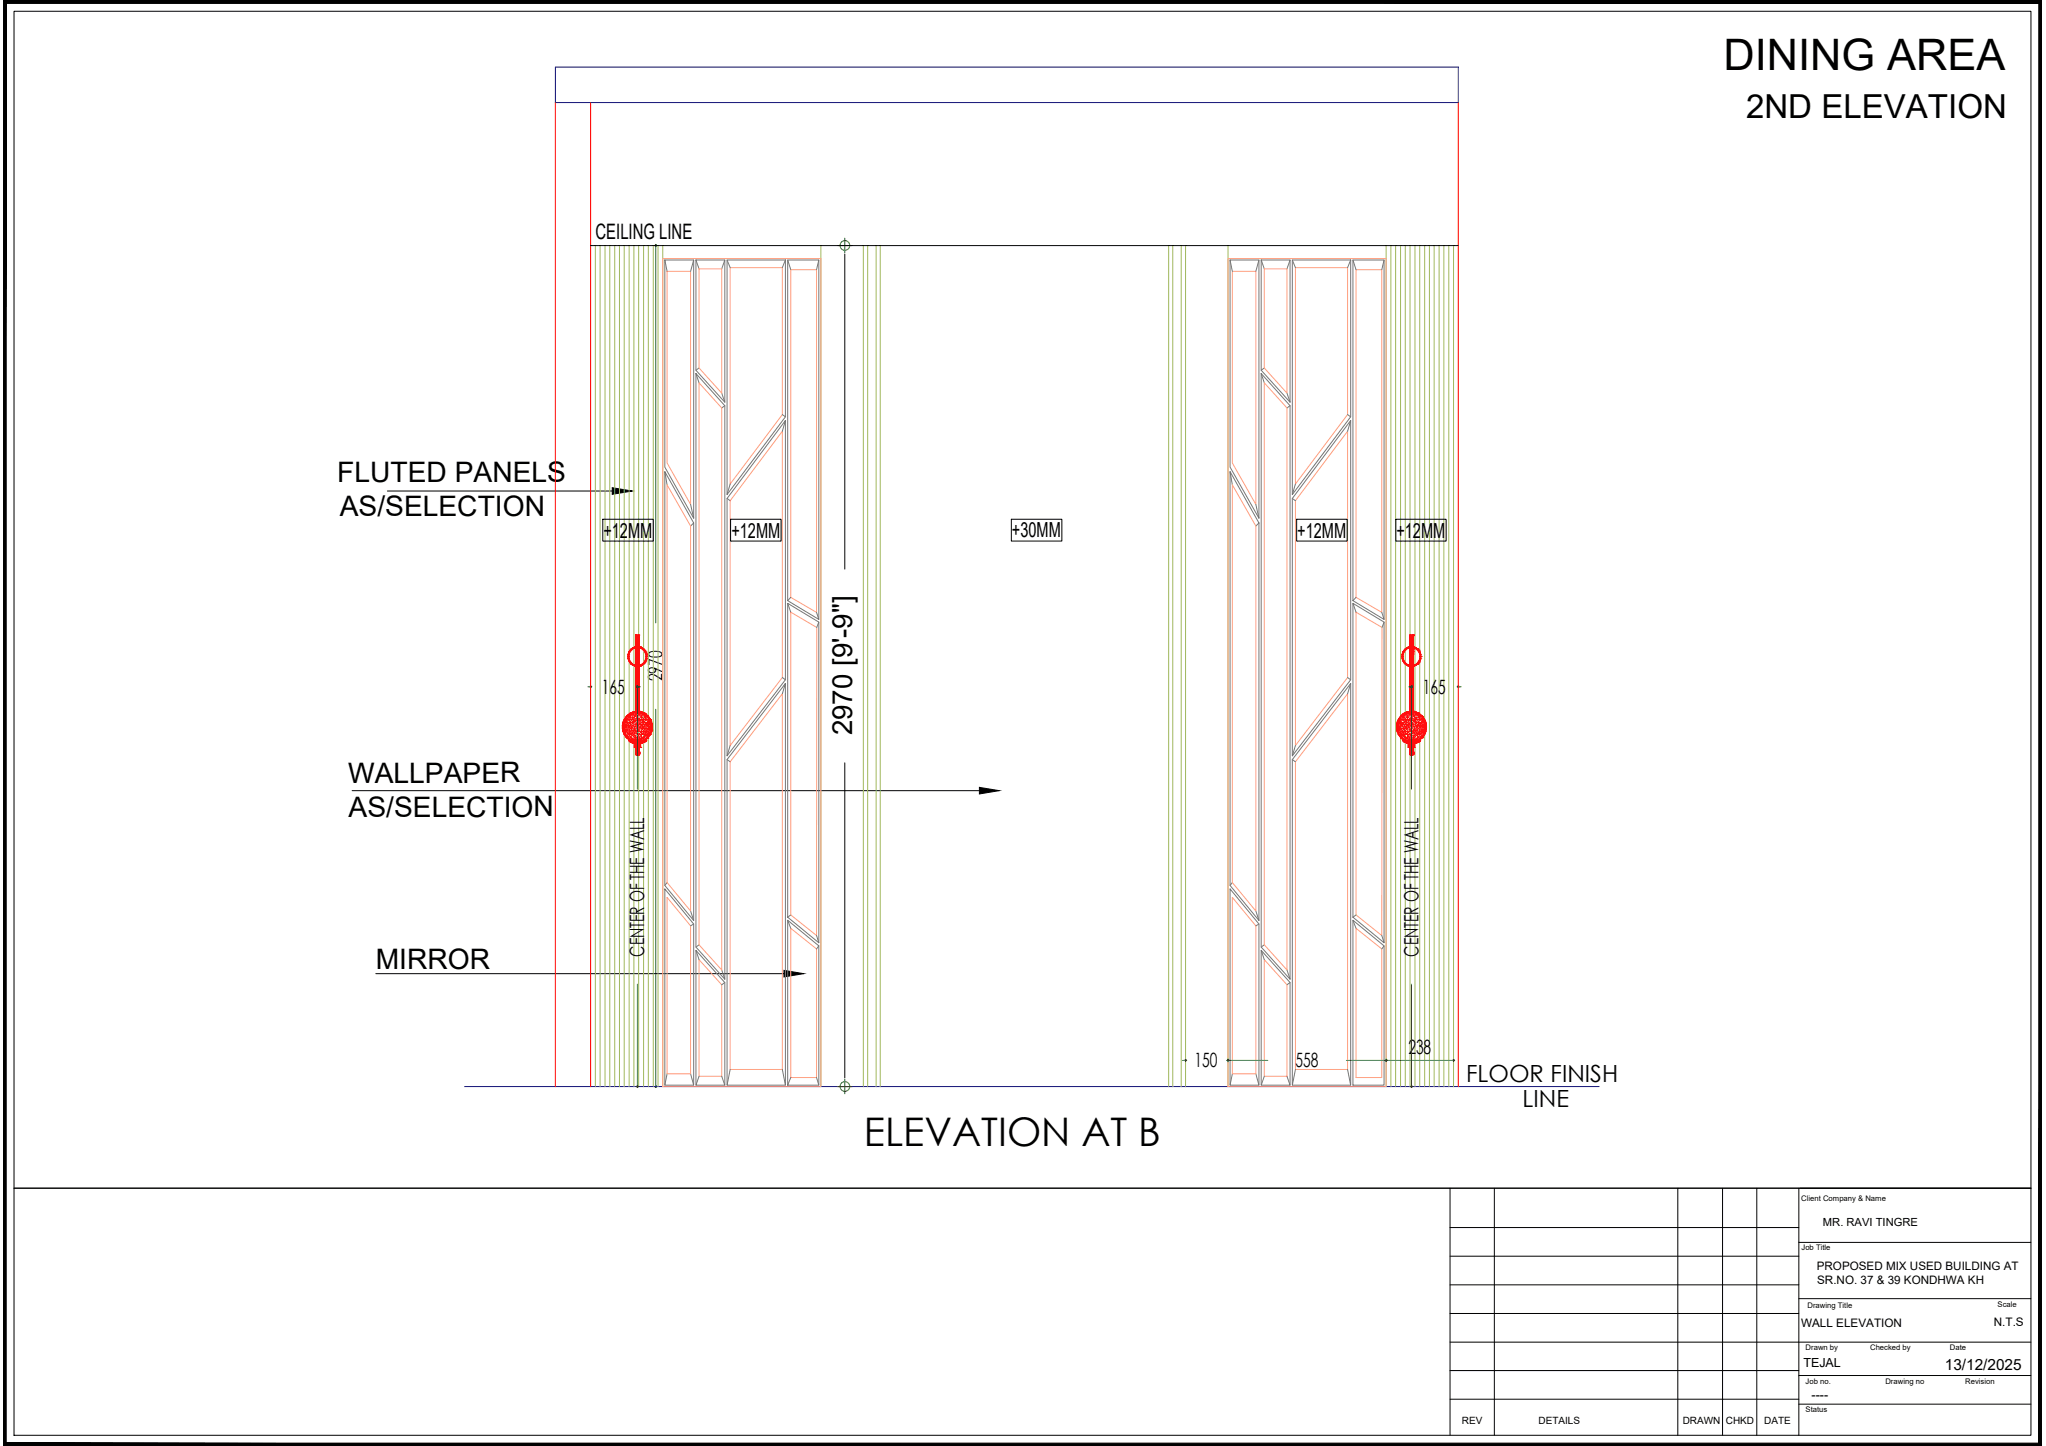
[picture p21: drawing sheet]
<svg xmlns="http://www.w3.org/2000/svg" width="420mm" height="297mm" viewBox="0 0 420 297" stroke-linecap="round" stroke-linejoin="round" font-family="sans-serif">
<defs><g id="words">
<text font-size="8.9" x="353.9" y="14.4">DINING AREA</text>
<text font-size="8.1" x="177.4" y="235.4">ELEVATION AT B</text>
<text font-size="6.8" x="358.6" y="24.3">2ND ELEVATION</text>
<g font-size="5.8">
<text x="69.3" y="99.1">FLUTED PANELS</text>
<text x="69.8" y="106.1">AS/SELECTION</text>
<text x="71.5" y="160.8">WALLPAPER</text>
<text x="71.6" y="167.8">AS/SELECTION</text>
<text x="77.2" y="199.1">MIRROR</text>
</g>
<text font-size="5.7" x="175" y="151.1" transform="rotate(-90 175 151.1)">2970 [9'-9&quot;]</text>
<g font-size="4.9">
<text x="301.1" y="222.2">FLOOR FINISH</text>
<text x="312.7" y="227.4">LINE</text>
</g>
<text font-size="4.4" x="122.3" y="49.2">CEILING LINE</text>
<g font-size="4.3">
<text x="123.9" y="110.4">+12MM</text>
<text x="150.2" y="110.4">+12MM</text>
<text x="207.8" y="110.3">+30MM</text>
<text x="266.4" y="110.4">+12MM</text>
<text x="286.8" y="110.4">+12MM</text>
</g>
<g font-size="4">
<text x="123.6" y="142.5">165</text>
<text x="136.1" y="139.9" transform="rotate(-90 136.1 139.9)">2970</text>
<text x="292.2" y="142.5">165</text>
<text x="132.3" y="196.5" transform="rotate(-90 132.3 196.5)">CENTER OF THE WALL</text>
<text x="291.3" y="196.5" transform="rotate(-90 291.3 196.5)">CENTER OF THE WALL</text>
<text x="245.3" y="219.2">150</text>
<text x="266" y="219.2">558</text>
<text x="289.2" y="216.5">238</text>
</g>
<text font-size="3.2" x="399.4" y="281.3">13/12/2025</text>
<g font-size="2.6">
<text x="370.3" y="280.9">TEJAL</text>
<text x="372" y="287.4">----</text>
</g>
<g font-size="2.4">
<text x="373.1" y="261">PROPOSED MIX USED BUILDING AT</text>
<text x="373.2" y="263.8">SR.NO. 37 &amp; 39 KONDHWA KH</text>
<text x="369.9" y="272.6">WALL ELEVATION</text>
<text x="409.4" y="272.3">N.T.S</text>
</g>
<text font-size="2.3" x="374.4" y="251.9">MR. RAVI TINGRE</text>
<g font-size="2.1">
<text x="300.2" y="292.6">REV</text>
<text x="315.9" y="292.6">DETAILS</text>
<text x="345.6" y="292.6">DRAWN</text>
<text x="354.4" y="292.6">CHKD</text>
<text x="362.3" y="292.6">DATE</text>
</g>
<g font-size="1.6">
<text x="369.9" y="246.8">Client Company &amp; Name</text>
<text x="370" y="256.8">Job Title</text>
<text x="371.2" y="268.6">Drawing Title</text>
<text x="410.2" y="268.5">Scale</text>
<text x="370.8" y="277.3">Drawn by</text>
<text x="384" y="277.3">Checked by</text>
<text x="400.4" y="277.3">Date</text>
<text x="370.8" y="284.3">Job no.</text>
<text x="387.2" y="284.3">Drawing no</text>
<text x="403.6" y="284.3">Revision</text>
<text x="370.8" y="290.1">Status</text>
</g>
</g></defs>
<!-- layer: U02 Notes-General Scale 1 -->
<path d="M125.7 100.2l4.1 .7-4.1 .6zM201.1 161.7l4.1 .7-4.1 .7zM161 199.3l4.1 .7-4.1 .7z" fill="#000" stroke="#000" stroke-width=".21"/>
<path d="M79.5 100.9h46.2M123.8 106.7h10.4v4.5h-10.4zM150 106.7h10.4v4.5h-10.4zM207.7 106.7h10.4v4.5h-10.4zM266.3 106.7h10.3v4.5h-10.3zM286.6 106.7h10.4v4.5h-10.4zM72.3 162.4h128.8M77.2 200h83.8" fill="none" stroke="#000" stroke-width=".21"/>
<!-- layer: T01 Dimenstions Scale 01 -->
<g fill="none" stroke="#009525" stroke-width=".21">
<path d="M134.4 50.4h.3v.3M134.7 50.2v.2h.2M134.7 50.7v77.3M172 50.4h1.5v1.5M173.5 48.9v1.5h1.5M121.3 140.8v.3h-.6M121.5 141.1h-.2v.2M130.9 140.8v.3M130.9 141.4v20.7M131.1 141.1h-.2v.2v-.2h-.3h.9M134.7 145.7v77.2M289.3 141.1h.3"/>
<path d="M289.9 141.3v-.2h-.3h.3v-.3v21.3M289.9 141.1h.2M299.5 140.8v.3h-.3M299.7 141.1h-.2v.2M299.8 141.1h.3M130.9 202.2v20.7M242.9 217.8h.3M243.5 217.6v.2h-.3M243.7 217.8h-.2v.3M252.2 217.6v.2h-.3M252.4 217.8h-.2v.3M252.5 217.8h7.8"/>
<path d="M276.5 217.8h21.7M284.4 217.8h.2v-.2v.5v-.3h.3M289.9 202.2v20.7M298.5 217.6v.2h-.3M298.7 217.8h-.2v.3M130.6 223.2h.3v.2M130.9 223v.2h.2M134.4 223.2h.3v.2M134.7 223v.2h.2M172 223.2h1.5v1.5M173.5 221.7v1.5h1.5M289.6 223.2h.3v.2"/>
<path d="M289.9 223v.2h.2"/>
<circle cx="134.7" cy="50.4" r=".15"/>
<circle cx="173.5" cy="50.4" r=".99"/>
<circle cx="121.3" cy="141.1" r=".15"/>
<circle cx="130.9" cy="141.1" r=".15"/>
<circle cx="289.9" cy="141.1" r=".15"/>
<circle cx="299.5" cy="141.1" r=".15"/>
<circle cx="243.5" cy="217.8" r=".15"/>
<circle cx="252.2" cy="217.8" r=".15"/>
<circle cx="284.7" cy="217.8" r=".15"/>
<circle cx="298.5" cy="217.8" r=".15"/>
<circle cx="130.9" cy="223.2" r=".15"/>
<circle cx="134.7" cy="223.2" r=".15"/>
<circle cx="173.5" cy="223.2" r=".99"/>
<circle cx="289.9" cy="223.2" r=".15"/>
</g>
<!-- layer: B02 Beams and Slabs -->
<path d="M114 13.8h185.5v7.3h-185.5zM95.4 223.2h233" fill="none" stroke="#00f" stroke-width=".21"/>
<!-- layer: 0 -->
<g fill="none" stroke="#a1b85c" stroke-width=".21">
<path d="M122.3 50.4v172.8M123.2 50.4v172.8M124.2 50.4v172.8M125.2 50.4v172.8M126.2 50.4v172.8M127.2 50.4v172.8M128.2 50.4v172.8M129.2 50.4v172.8M130.2 50.4v172.8M131.1 50.4v172.8M132.2 50.4v172.8M133.1 50.4v172.8"/>
<path d="M134.2 50.4v172.8M135.1 50.4v172.8M136.1 50.4v172.8M168.6 50.4v172.8M177.3 50.4v172.8M178.2 50.4v172.8M179.9 50.4v172.8M180.8 50.4v172.8M240 50.4v172.8M240.8 50.4v172.8M242.6 50.4v172.8M243.5 50.4v172.8"/>
<path d="M252.2 50.4v172.8M284.6 50.4v172.8M285.6 50.4v172.8M286.6 50.4v172.8M287.6 50.4v172.8M288.6 50.4v172.8M289.6 50.4v172.8M290.6 50.4v172.8M291.5 50.4v172.8M292.6 50.4v172.8M293.5 50.4v172.8M294.5 50.4v172.8"/>
<path d="M295.5 50.4v172.8M296.5 50.4v172.8M297.5 50.4v172.8M298.5 50.4v172.8"/>
</g>
<g fill="none" stroke="#ff9f7f" stroke-width=".21">
<path d="M136.1 53.1h32.5v170.1h-32.5zM137 55.7h4.8v47.9l-4.8-8.5zM143.6 55.2h4.6v25.6l-4.6-5.2zM149.9 55h10.8v30.2l-10.8 14.2zM162.4 55.4h5.3v70.4l-5.3-3.1zM252.2 53.1h32.4v170.1h-32.4zM253.1 55.7h4.8v47.9l-4.8-8.5zM259.6 55.2h4.7v25.6l-4.7-5.2zM266 55h10.7v30.2l-10.7 14.2zM278.5 55.4h5.3v70.4l-5.3-3.1zM143.6 78.6l4.6 5.2v115.4l-4.6-5.1zM259.6 78.6l4.7 5.2v115.4l-4.7-5.1z"/>
<path d="M137 99.6l4.8 8.5v79l-4.8-5.8zM160.7 88.6v50.6l-10.8 13.9v-50.2zM253.1 99.6l4.8 8.5v79l-4.8-5.8zM276.7 88.6v50.6l-10.7 13.9v-50.2zM162.4 125.8l5.3 3.1v63.3l-5.3-4.3zM278.5 125.8l5.3 3.1v63.3l-5.3-4.3zM160.7 142.5v77.2h-10.8v-63.2zM276.7 142.5v77.2h-10.7v-63.2zM137 184.3l4.8 5.9v30.4h-4.8zM143.6 197.1l4.6 5.2v18.8h-4.6zM162.4 190.7l5.3 4.2v26.4h-5.3zM253.1 184.3l4.8 5.9v30.4h-4.8z"/>
<path d="M259.6 197.1l4.7 5.2v18.8h-4.7zM278.5 190.7l5.3 4.2v26.4h-5.3z"/>
</g>
<g fill="none" stroke="#767676" stroke-width=".21">
<path d="M136.5 53.4h6v53.1l-6-10.5zM136.5 53.4l.5 2.3M142.5 53.4l-.7 2.3M142.9 53.4h5.9v29.2l-5.9-6.5zM142.9 53.4l.7 1.8M148.8 53.4l-.6 1.8M149.3 53.4h12v32.2l-12 16zM149.3 53.4l.6 1.6M161.3 53.4l-.6 1.6M161.8 53.4h6.3v73.8l-6.3-3.8zM161.8 53.4l.6 2M168.1 53.4l-.4 2"/>
<path d="M252.6 53.4h5.9v53.1l-5.9-10.5zM252.6 53.4l.5 2.3M258.5 53.4l-.6 2.3M259 53.4h5.9v29.2l-5.9-6.5zM259 53.4l.6 1.8M264.9 53.4l-.6 1.8M265.4 53.4h12v32.2l-12 16zM265.4 53.4l.6 1.6M277.4 53.4l-.7 1.6M277.8 53.4h6.4v73.8l-6.4-3.8zM277.8 53.4l.7 2M284.2 53.4l-.4 2"/>
<path d="M142.9 76.7l5.9 6.6v117.9l-5.9-6.7zM142.9 76.7l.7 1.9M143.6 75.6l-.7 .5M259 76.7l5.9 6.6v117.9l-5.9-6.7zM259 76.7l.6 1.9M259.6 75.6l-.6 .5M136.5 96.9l6 10.5v81.7l-6-7.2zM136.5 96.9l.5 2.7M148.2 80.8l.6 1.8M148.8 83.3l-.6 .5M149.9 99.4l-.6 2.2M160.7 85.2l.6 .4"/>
<path d="M161.3 86.4v53.2l-12 15.7v-52.9zM161.3 86.4l-.6 2.2M252.6 96.9l5.9 10.5v81.7l-5.9-7.2zM252.6 96.9l.5 2.7M264.3 80.8l.6 1.8M264.9 83.3l-.6 .5M266 99.4l-.6 2.2M276.7 85.2l.7 .4M277.4 86.4v53.2l-12 15.7v-52.9zM277.4 86.4l-.7 2.2M141.8 103.6l.7 2.9M142.5 107.4l-.7 .7"/>
<path d="M149.3 102.4l.6 .5M257.9 103.6l.6 2.9M258.5 107.4l-.6 .7M265.4 102.4l.6 .5M160.7 139.2l.6 .4M161.8 123.9l6.3 3.9v65.9l-6.3-5.3zM161.8 123.9l.6 1.9M162.4 122.7l-.6 .7M167.7 125.8l.4 1.4M168.1 127.8l-.4 1.1M276.7 139.2l.7 .4M277.8 123.9l6.4 3.9v65.9l-6.4-5.3z"/>
<path d="M277.8 123.9l.7 1.9M278.5 122.7l-.7 .7M283.8 125.8l.4 1.4M284.2 127.8l-.4 1.1M149.3 156l.6 .5M149.9 153.1l-.6 2.2M161.3 140.4v82.5h-12v-66.9zM161.3 140.4l-.6 2.1M265.4 156l.6 .5M266 153.1l-.6 2.2M277.4 140.4v82.5h-12v-66.9zM277.4 140.4l-.7 2.1"/>
<path d="M136.5 182.6l6 7.2v33.1h-6zM137 181.3l-.5 .6M141.8 187.1l.7 2M142.5 189.8l-.7 .4M142.9 195.2l.7 1.9M143.6 194.1l-.7 .4M148.2 199.2l.6 2M161.8 189l6.3 5.3v28.6h-6.3zM161.8 189l.6 1.7M162.4 187.9l-.6 .5M167.7 192.2l.4 1.5M168.1 194.3l-.4 .6"/>
<path d="M252.6 182.6l5.9 7.2v33.1h-5.9zM253.1 181.3l-.5 .6M257.9 187.1l.6 2M258.5 189.8l-.6 .4M259 195.2l.6 1.9M259.6 194.1l-.6 .4M264.3 199.2l.6 2M277.8 189l6.4 5.3v28.6h-6.4zM277.8 189l.7 1.7M278.5 187.9l-.7 .5M283.8 192.2l.4 1.5M284.2 194.3l-.4 .6"/>
<path d="M148.8 201.8l-.6 .5M149.9 219.7l-.6 3.2M160.7 219.7l.6 3.2M264.9 201.8l-.6 .5M266 219.7l-.6 3.2M276.7 219.7l.7 3.2M137 220.6l-.5 2.3M141.8 220.6l.7 2.3M142.9 222.9v-27.7l5.9 6.6v21.1M143.6 221.1l-.7 1.8h5.9l-.6-1.8M162.4 221.3l-.6 1.6M167.7 221.3l.4 1.6"/>
<path d="M253.1 220.6l-.5 2.3M257.9 220.6l.6 2.3M259 222.9v-27.7l5.9 6.6v21.1M259.6 221.1l-.6 1.8h5.9l-.6-1.8"/>
</g>
<g fill="none" stroke="#f00" stroke-width=".21">
<path d="M128.9 134.9h.3M128.9 134.9l.1 .4M128.9 134.9h.1M129 135.3h.1M129 134.4h.1M129 134.9h.1M129 134.9v.4M129 135.3l.2 .4M129 134.4l-.1 .5M129 135.3l.1 .4M129 134.5l-.1 .4M129 134.4v.5"/>
<path d="M129.1 134.4h.1M129.1 135.3h.1M129.1 135.7h.1M129.1 134h.1M129.1 134.4v.9M129.1 135.3h-.1M129.1 135.7l.3 .4M129.1 135.3l.1 .4M129.1 134l-.1 .4M129.2 134.9v.4M129.2 135.7l.2 .4M129.2 134h.1"/>
<path d="M129.2 134l-.2 .4M129.2 135.7h.1M129.2 135.3l.1 .4M129.2 134.4v.5M129.2 135.7l.8 .9M129.2 135.7l.3 .3M129.2 134l.1 .1M129.2 134l-.1 .4M129.3 135.7l.2 .3M129.3 134.1l-.1 .3M129.3 135.7h-.1M129.4 136.1h.1"/>
<path d="M129.4 133.6h.1M129.4 136.1l.3 .3M129.4 133.6l.1 .1M129.4 133.6l-.3 .4M129.4 133.6l-.2 .4M129.5 136l-.1 .1M129.5 136l.6 .6M129.5 133.7h.1M129.5 133.7l-.3 .3M129.5 136l.3 .3M129.5 133.7l-.2 .4M129.5 136h.1"/>
<path d="M129.5 136.3l.2 .2M129.6 133.3h.1M129.6 136.4h.1M129.6 136.3h.1M129.6 133.3v.1M129.6 136.3v.1M129.6 133.3l-.1 .1M129.7 136.5h.1M129.7 133.3h.1M129.7 133.3h-.1M129.7 136.5l.3 .1M129.7 136.4v.1"/>
<path d="M129.7 136.4l.3 .3M129.7 133.3l.1 .1M129.8 133.4v.1M129.8 133.2l-.7 .8M129.8 133.4l-.3 .3M129.8 136.3l.3 .2M129.8 133.5l-.3 .2M129.8 136.3l-.1 .1M129.8 133.2l-.1 .1M130 136.6v.1M130 133h.1M130 136.7h.1"/>
<path d="M130 136.6l.4 .2M130 136.7l.4 .1M130 133v.1M130 133.1l.1 .1M130 133l-.3 .3M130 133.1l-.8 .9M130.1 136.6h-.1M130.1 136.6l.4 .1M130.1 133.2h.1M130.1 133.2l-.3 .2M130.1 136.5l.4 .1M130.1 133.2l-.3 .3"/>
<path d="M130.1 136.5v.1M130.2 133l-.2 .1M130.4 136.8h.1M130.4 132.9h.1M130.4 132.9l-.4 .1M130.5 132.9v.1M130.5 136.7v.1M130.5 133l-.4 .2M130.5 132.9l-.5 .1M130.5 133l-.5 .1M130.5 130.5h.1M130.5 130.6h.1"/>
<path d="M130.5 136.8h.1M130.5 132.9h.1M130.5 136.6h.1M130.5 130.6h.8M130.5 136.6v.1M130.6 136.8h.1M130.6 136.6h.1M130.6 130.5h.1M130.6 130.6h.1M130.6 134.2h.1M130.6 134.4h.1M130.6 134.1h.1"/>
<path d="M130.6 133.7h.1M130.6 134h.1M130.6 133.8h.1M130.6 133.6h.1M130.6 133.5h.1M130.6 133.2h.1M130.6 133.4h.1M130.6 130.5h.7M130.6 130.6v15.6M130.6 132.9h.1M130.6 130.5v.1M130.6 136.6v9.6"/>
<path d="M130.6 136.9h.1M130.6 132.8h.1M130.6 130.5v15.7M130.7 136.9h.1M130.7 132.8h.1M130.7 136.7h.1M130.7 130.5h.1M130.7 130.6h.1M130.8 136.9h.1M130.8 132.8h.1M130.8 136.7h.1M130.8 130.5h.1"/>
<path d="M130.8 130.6h.1M130.8 130.5l-.1 15.7M130.8 136.9v9.2M130.9 136.9h.1M130.9 132.8h.1M130.9 136.7h.1M130.9 136.8h.1M130.9 132.9h.1M130.9 133h.1M130.9 130.5v15.7M131 136.9h.1M131 132.8h.1"/>
<path d="M131 136.7h.1M131 136.8h.1M131 132.9h.1M131 133h.1M131 130.5v15.7M131.1 130.5h.1M131.1 130.6h.1M131.1 130.5v15.7M131.1 136.9h.1M131.1 132.8h.1M131.1 136.6h.1M131.1 136.8h.1"/>
<path d="M131.1 132.9h.1M131.1 133h.1M131.2 130.5h.1M131.2 133.1h.1M131.2 136.8h.2M131.2 132.9h.2M131.2 136.6h.1M131.2 133h.1M131.2 132.9h.1M131.2 136.8h.1M131.2 130.6v2.5M131.2 136.1v10.1"/>
<path d="M131.3 136.6h.1M131.3 133h.1M131.3 136.8h.1M131.3 132.9h.1M131.3 136.6v.1M131.3 133l.4 .1M131.3 132.9v.1M131.3 136.7v.1M131.3 133l.4 .2M131.3 132.9l.4 .1M131.4 136.8h.1M131.4 132.9h-.1"/>
<path d="M131.4 132.9l.3 .1M131.5 136.8h.1M131.5 132.9l.1 .1M131.6 133h.1M131.6 136.8h.1M131.6 136.7v.1M131.7 133h.1M131.7 136.5l-.4 .1M131.7 133.2l.3 .3M131.7 136.5v.1M131.7 136.7l-.3 .1M131.7 136.6l-.4 .1"/>
<path d="M131.7 136.6h.1M131.7 133.2l.3 .2M131.7 133.2h.1M131.7 136.7h.1M131.7 136.7l-.4 .1M131.7 136.7l-.2 .1M131.7 136.6l-.4 .2M131.7 133v.1M131.7 136.6v.1M131.7 133.1l.9 .9M131.7 133l.4 .3M131.7 133.1v.1"/>
<path d="M131.7 133l.1 .1M131.8 133.1l.9 .9M131.8 136.6l-.1 .1M131.8 133.1l.3 .2M132 136.3l.1 .2M132 136.3l-.3 .2M132 133.5l.2 .2M132 133.4l.3 .3M132 133.4v.1M132.1 133.3h.1M132.1 136.5l-.4 .2M132.1 136.5l-.3 .1"/>
<path d="M132.1 133.3l-.1 .1M132.2 136.4h.1M132.2 136l-.2 .3M132.2 133.7l.3 .4M132.2 136h.1M132.3 133.5l.4 .5M132.3 133.7h-.1M132.3 136l-.6 .6M132.3 136l.1 .1M132.3 133.7l.2 .3M132.4 136.1h.1M132.4 133.6h.1"/>
<path d="M132.4 133.6l.2 .4M132.4 133.6l-.1 .1M132.4 136.1l-.1 .2M132.5 135.7l-.3 .3M132.5 134.1l.1 .3M132.5 135.7h.1M132.5 134v.1M132.5 135.7l-.2 .3M132.5 134l.2 .4M132.6 135.3h.1M132.6 134.4h.1M132.6 135.3l-.1 .4"/>
<path d="M132.6 134.4v.5M132.6 135.7l-.9 .9M132.6 135.7h.1M132.6 134l.1 .4M132.6 134.9h.2M132.6 134.9v.4M132.6 134l.2 .9M132.6 134h.1M132.6 135.7l-.2 .4M132.7 134h.1M132.7 134h-.2M132.7 135.7l-.9 .9"/>
<path d="M132.7 135.3l-.2 .4M132.7 135.3h.1M132.7 134.4v.9M132.7 134l.1 .4M132.7 134.4h.1M132.7 135.3l-.1 .4M132.8 135.3h.1M132.8 134.4h.1M132.8 134.4l.1 .5M132.8 134.4v.5M132.8 135.3l-.1 .4M132.8 134.9h.1"/>
<path d="M132.9 134.9l-.3 .8M287.9 134.9h.1M287.9 134.9h.2M287.9 134.9l.1 .4M288 135.3h.1M288 134.4h.1M288 134.4v.9M288 135.3l.1 .4M288 134.4l-.1 .5M288 135.3l.2 .4M288.1 134h.1M288.1 135.3h.1"/>
<path d="M288.1 135.7h.1M288.1 135.7l.6 .8M288.1 135.3l.1 .4M288.1 135.3h-.1M288.1 134.4v.9M288.1 134.4h.1M288.1 134l-.1 .4M288.1 134.9l.1 .4M288.1 133.9h.1M288.1 135.7l.2 .4M288.2 135.3l.1 .4M288.2 134.4l-.1 .5"/>
<path d="M288.2 135.7h.1M288.2 135.7l.8 .9M288.2 135.7h-.1M288.2 134l-.2 .4M288.2 135.7l.2 .3M288.2 134l-.1 .4M288.2 134l.1 .1M288.3 135.7l.2 .3M288.3 134.1l-.1 .3M288.3 135.7h-.1M288.3 136.1h.1M288.3 133.6h.1"/>
<path d="M288.3 133.6l-.2 .4M288.3 133.6l.1 .1M288.3 136.1l.1 .2M288.4 136l.7 .6M288.4 136l-.1 .1M288.4 133.7l-.2 .3M288.4 133.7h.1M288.5 136l.3 .3M288.5 133.7l-.2 .4M288.5 136h-.1M288.5 136.4h.1M288.6 133.3h.1"/>
<path d="M288.6 133.3l-.5 .7M288.6 133.3l.1 .1M288.6 133.3h-.1M288.7 136.5l.3 .2M288.7 136.5l.2 .1M288.7 133.4l-.3 .3M288.7 133.4l.1 .1M288.8 136.3l.3 .2M288.8 133.5l-.3 .2M288.8 136.3l-.1 .2M288.8 136.6h.1M288.9 136.6l.1 .1"/>
<path d="M288.9 133.1l-.3 .2M289 133h.1M289 136.7h.1M289 133.1h.1M289 136.6l.4 .2M289 133v.1M289 136.6v.1M289 136.7l.1 .1M289 133.1l-.8 .9M289 133l-.1 .1M289 133l-.4 .3M289 133.1l.1 .1"/>
<path d="M289 136.7l.4 .1M289.1 136.6l.3 .1M289.1 136.6h-.1M289.1 133.2l-.4 .2M289.1 133.2h.1M289.1 136.5l.3 .1M289.1 133.2l-.3 .3M289.1 136.5v.1M289.1 133l-.1 .1M289.2 133h.1M289.2 136.8h.1M289.2 136.7v.1"/>
<path d="M289.3 132.9l-.1 .1M289.4 136.8h.1M289.4 136.8h.2M289.4 132.9h.2M289.4 132.9h.1M289.4 132.9l-.5 .2M289.4 132.9l-.4 .1M289.4 132.9v.1M289.4 133l-.3 .2M289.4 136.6v.2M289.4 136.6h.2M289.4 133h-.4"/>
<path d="M289.5 136.6h.1M289.5 133h.1M289.5 136.8h.1M289.5 132.9h.1M289.5 130.5h.7M289.5 130.6h.7M289.6 130.5h.1M289.6 136.8h.1M289.6 132.9h.1M289.6 136.6h.1M289.6 133h.1M289.6 133.1h.1"/>
<path d="M289.6 130.5v15.7M289.6 133l-.5 .2M289.6 132.9h-.1M289.6 136.9h.1M289.6 132.8h.1M289.7 130.5h.1M289.7 130.6h.1M289.7 130.5v15.7M289.7 136.9h.1M289.7 136.7h.1M289.7 136.8h.1M289.8 132.8h.1"/>
<path d="M289.8 132.9h.1M289.8 133h.1M289.8 136.9h.1M289.8 136.8h.1M289.8 130.5v15.7M289.9 136.9h.1M289.9 132.8h.1M289.9 136.7h.1M289.9 136.8h.1M289.9 132.9h.1M289.9 133h.1M289.9 130.5v15.7"/>
<path d="M289.9 130.5l.1 15.7M289.9 136.9l.1 9.2 .4 .1M290 136.9h.1M290 132.8h.1M290 136.7h.1M290 130.5h.1M290 130.6h.1M290.1 136.9h.1M290.1 132.8h.1M290.1 136.6h.1M290.1 130.6h.1M290.1 130.5v15.7"/>
<path d="M290.2 132.9h.1M290.2 130.5h.1M290.2 130.6h.1M290.2 136.6h.1M290.2 136.8h.1M290.2 130.5v.1M290.2 136.6v9.6M290.2 134.2h.1M290.2 134.4h.1M290.2 134.1h.1M290.2 133.7h.1M290.2 134h.1"/>
<path d="M290.2 133.8h.1M290.2 133.6h.1M290.2 133.5h.1M290.2 133.2h.1M290.2 133.4h.1M290.2 130.5h-.7v15.7M290.2 130.5v15.7M290.2 136.6l.1 .1M290.3 132.9v.1M290.3 133l.3 .2M290.3 132.9l.4 .2M290.3 133l.4 .2"/>
<path d="M290.3 136.8h.1M290.3 132.9h.1M290.3 132.9l.4 .1M290.4 136.8h-.1M290.5 133l.6 .3M290.6 136.5l-.4 .1M290.6 133.2l.4 .3M290.6 136.5l.1 .1M290.7 136.6h.1M290.7 136.6l-.4 .1M290.7 133.2h-.1M290.7 133.2l.3 .2"/>
<path d="M290.7 136.6l-.4 .2M290.7 133h.1M290.7 136.7h.1M290.7 136.7h-.4M290.7 133v.1M290.7 136.6v.1M290.7 133.1v.1M290.7 133l.3 .3M290.8 136.6l-.1 .1M291 136.3l-.4 .2M291 133.5l.2 .2M291 136.3v.1"/>
<path d="M291 133.4v.1M291 133.4l.3 .3M291 133.2l.1 .1M291 136.4l.1 .1M291 133.3h.1M291 136.4h.1M291 136.4l-.3 .3M291 136.4l-.3 .2M291 133.3v.1M291 133.3l.4 .3M291 133.3l.5 .7M291.1 136.5h.1"/>
<path d="M291.1 133.3h.1M291.1 136.5l-.3 .1M291.1 133.3l.1 .1M291.1 136.4v.1M291.2 133.3h.1M291.2 136.4h.1M291.2 136.3h.1M291.2 133.3l.2 .3M291.2 136.3v.1M291.2 136l-.2 .3M291.2 133.7l.2 .4M291.2 136h.1"/>
<path d="M291.3 136l.1 .1M291.3 136l-.6 .6M291.3 133.7h-.1M291.3 133.7l.2 .3M291.4 136.1h.1M291.4 133.6h.1M291.4 136.1l-.4 .3M291.4 133.6l-.1 .1M291.4 133.6l.2 .4M291.4 133.6l.1 .2M291.4 136.1l-.2 .2M291.4 135.7l-.2 .3"/>
<path d="M291.4 134.1l.1 .3M291.4 135.7h.1M291.5 135.7h.1M291.5 135.7l-.2 .3M291.5 134l-.1 .1M291.5 134l.1 .4M291.5 135.3l-.1 .4M291.5 134.4l.1 .5M291.5 135.3h.1M291.5 135.7l-.5 .7M291.5 134.4h.1M291.5 134l.2 .4"/>
<path d="M291.6 134.9l-.1 .4M291.6 134.9h.2M291.6 135.7h.1M291.6 135.7l-.2 .4M291.6 134h-.1M291.6 134l.1 .4M291.6 134.4h.1M291.6 134.4v.9M291.6 135.3h.1M291.6 135.3l-.1 .4M291.6 134l.2 .4M291.7 135.3h.1"/>
<path d="M291.7 135.3l-.2 .4M291.7 134.4h.1M291.7 134.4l.1 .5M291.7 134.4h-.1M291.8 135.3h.1M291.8 134.9h.1M291.8 134.9l-.1 .4M291.8 134.4v.5M291.8 135.3l-.2 .4M291.8 134.5v.4M291.8 134.9l-.2 .8M291.8 134.9v.4"/>
<path d="M127.8 149.3h4.3M127.8 149v.6M127.8 149v.3M127.8 149.6l.1 .7M127.8 149.3l.3 1M127.8 149.3l.4 .3M127.8 149.3l.1 1M127.8 149.3v.3M127.9 148.7h.2M127.9 148.7l.1 .6M127.9 148.7l-.1 .6M127.9 148.7l-.1 .3"/>
<path d="M127.9 150.3h.2M127.9 148.4h2.1M127.9 150.3l.5 1 .3 .3M127.9 148.4v.3M127.9 148.4l-.1 .6M128 149.3l.2 .3M128 148.1l-.1 .3M128.1 148.4l-.2 .3M128.1 150.3l.1 .3M128.1 150.3l.1 .6M128.1 150.3l.2 .6M128.1 148.4v.3"/>
<path d="M128.1 148.7l-.1 .6M128.1 148.7l.2 .6M128.2 147.8h.1M128.2 150.9h.1M128.2 149.6l-.1 .7M128.2 150.9l.5 .7M128.2 149.6l.2 .4M128.2 150.9l.7 .7M128.2 147.8l-.2 .3M128.2 150.6h2.1M128.2 150.6l.5 .5M128.2 150.6l.1 .3"/>
<path d="M128.3 150.9l1.4 .7M128.3 147.8l-.4 .6M128.3 147.8l-.2 .6M128.3 148.4l.2 .6M128.3 147.8l.2 .3M128.3 150.9l.6 .7M128.3 150.9l.8 .7M128.3 147.8l-.3 .3M128.3 148.4v.9M128.3 148.4l-.2 .3M128.3 149.3l-.1 .3M128.4 150h2.5"/>
<path d="M128.4 150l.1 .6 .2-.6M128.4 150l-.2 .6M128.4 150l-.3 .3M128.5 149h1.5M128.5 147.5l.3 .3M128.5 149l.2 .3M128.5 149l.5-.6-.1 .6M128.5 148.1l-.4 .3M128.5 147.5v.6M128.5 148.1l-.2 .3M128.5 148.1l.1 .3M128.5 147.5l-.2 .3"/>
<path d="M128.5 149l-.2 .3M128.6 151.5h.1M128.6 148.4l-.1 .6M128.7 147.1h.6M128.7 149.3l-.5 .3M128.7 149.3l-.3 .7M128.7 149.3v.7M128.7 151.6h.1M128.7 151.6h4.4M128.7 151.6l.5 .4M128.7 150l.2 .6M128.7 147.1l-.5 .7"/>
<path d="M128.7 147.1l-.4 .7M128.7 147.1l-.2 .4M128.7 150l.6 .6M128.7 151.1l.4 .5M128.7 147l-.5 .8M128.8 147.8h1.3M128.8 147.8l-.3 .3M128.8 147.8l-.2 .6M128.9 150.6l-.2 .5M128.9 150.6l.3 .3M128.9 151.6l.6 .4M128.9 151.6l.3 .4"/>
<path d="M128.9 149l-.2 .3M128.9 149l.3 .3M129.1 147.1l-.6 .4M129.1 147.1l-.3 .7M129.1 147.1l.1 .7M129.1 151.6l.8 .4M129.1 151.6l.4 .4M129.2 150.9h.4M129.2 147.8l.3 .6M129.2 150.9l-.5 .2M129.2 150.9l.5 .7M129.2 149.3v.7"/>
<path d="M129.2 149.3l-.5 .7M129.2 147.8l-.6 .6M129.2 152.1h.1M129.2 152.2h3.4M129.2 152.1l.1 .1M129.2 150l.1 .6M129.2 152.2h.1M129.2 152.3h.1M129.2 152.3h3.3M129.2 152v.2M129.3 152.2h.1M129.3 152h.1"/>
<path d="M129.3 152.2l.3 .2M129.3 150.6l-.1 .3M129.3 150.6l.3 .3M129.3 152.2v.1M129.3 152.3h.1M129.3 152.3l.2 .1M129.3 147.1l.3 .7M129.3 147.1l-.1 .7M129.3 147.1l.6 .4M129.4 152v.1M129.4 152.2l.1 .1M129.5 152.4h.1"/>
<path d="M129.5 152.2h.1M129.5 152.1h.1M129.5 146.5h.1M129.5 146.6h3.1M129.5 152.4l.2 .2M129.5 146.5v.1M129.5 152.3h.1M129.5 146.6l-.4 .5M129.5 146.6l-.8 .5M129.5 146.6l-.2 .5M129.5 146.5l-.8 .6M129.5 149l-.3 .3"/>
<path d="M129.5 149l.2 .3M129.5 146.5l-.8 .5M129.5 152.2h.3M129.5 152.3l.1 .1M129.5 148.4v.6M129.5 148.4l-.6 .6M129.5 152.2l.1 .1M129.5 152.4h2.8M129.6 152.2h.1M129.6 152.3h.1M129.6 152.4h.1M129.6 146.4h.1"/>
<path d="M129.6 152.1h.1M129.6 146.4l-.1 .1M129.6 152.4l.2 .2M129.6 152.2l.1 .1M129.6 152.1v.1M129.6 152.3v.1M129.6 152.3l.2 .2M129.6 147.8l-.1 .6M129.6 150.9l.1 .7M129.6 150.9l.9 .7M129.6 147.8l.4 .6M129.6 150.9l.8 .2"/>
<path d="M129.7 152.3h.1M129.7 152.2h.1M129.7 152.1h.1M129.7 152.3l.3 .3M129.7 152.2l.3 .4M129.7 151.6l.2 .4M129.7 151.6l.9 .4M129.7 152.6h.6M129.7 149.3l-.5 .7M129.7 149.3v.7M129.7 150l-.4 .6M129.7 150l.1 .6"/>
<path d="M129.7 150l.9 .3M129.7 150l.6 .6M129.7 149.3l.6 .7M129.7 152.5l.1 .1M129.8 152.6h.1M129.8 152.5l.1 .1M129.8 152.6h.2M129.8 152v.1M129.8 152.2h.1M129.8 150.6l.6 .5M129.8 150.6l-.2 .3M129.8 146.3l-.2 .1"/>
<path d="M129.8 152.2l.7 .5M129.8 152.6h.3M129.9 152h.1M129.9 146.3h2.1M129.9 146.3v.3M129.9 146.6l-.6 .5M129.9 147.5l.2 .3M129.9 146.3l-.4 .3M129.9 146.6l.6 .5M129.9 146.6l.1 .2M129.9 147.5l-.3 .3M129.9 146.3l-.4 .2"/>
<path d="M130 152.6h.1M130 152.2h.1M130 152.6h.5M130 152.2h2.4M130 152.2l.3 .4M130 146.8l.5 .3M130 146.8l-.1 .7M130 146.8l-.7 .3M130 149l.3 .3M130 149l-.3 .3M130 152.6l.2 .1M130 148.4l.9 .3"/>
<path d="M130 148.4l-.5 .6M130.1 152.6h.1M130.1 152.2h.1M130.1 152.1h.1M130.1 152.2l.3 .4M130.1 147.8l-.1 1.2M130.1 147.8l.2 .3M130.2 152.7h.2M130.2 152.4h.1M130.2 152.6h.1M130.2 152.7h.1M130.2 152.2h.1"/>
<path d="M130.2 152.1h.1M130.2 152.6v.9h1.4M130.2 152.2l.2 .4M130.2 152.6l.1 .1M130.3 152.6h.1M130.3 152.7h.1M130.3 152.5v.1M130.3 152.6v.9M130.3 153.5h.1M130.3 152.5h.1M130.3 149.3v.7M130.3 152.5v1"/>
<path d="M130.3 150l.3 .3M130.3 152.6h1.7M130.3 148.1h1.7M130.3 146.2h1.3M130.3 150.6l.1 .5M130.3 150.6l.8 .3M130.3 148.1l.6 .6M130.3 148.1l-.3 .3M130.3 146.2l-.4 .1M130.3 146.2l-.5 .1M130.4 152.6h.1M130.4 152.7h.1"/>
<path d="M130.4 152v.1M130.4 152.2l.1 .2M130.4 152.6v.9M130.4 146.2v.1M130.4 151.1l.5 .5M130.4 151.1l.1 .5M130.4 146.3l.2 .3M130.4 146.3l-.5 .3M130.5 153.5h.1M130.5 152.6h.1M130.5 152.8h.1M130.5 152.7h.1"/>
<path d="M130.5 152.4h.1M130.5 147.1h2.6M130.5 152.5v1M130.5 152.4l.2 .3M130.5 147.1l-.6 .4M130.5 151.6l.1 .4M130.5 147.1l-.4 .7M130.5 147.1l.4 .4M130.5 152.6l.1 .1M130.5 154.8h.1M130.5 154.6h.1M130.5 152.2h.1"/>
<path d="M130.5 152.1h.1M130.5 146.2h.1M130.5 146.1h.1M130.5 146.2v-15.7h.8v15.7M130.5 152.1v.1M130.5 153.5v1.4l.2 .1M130.6 153.5h.1M130.6 152.7h.1M130.6 154.8h.1M130.6 154.5h.1M130.6 154.9h.1M130.6 152.2h.1"/>
<path d="M130.6 152.1h.1M130.6 146.2h.1M130.6 146.1h.1M130.6 152.6h.1M130.6 152.8h.1M130.6 154.6h.1M130.6 152.2l.1 .4-.1 2M130.6 152v.2M130.6 152.6v2.2M130.6 154.8l.1 .3M130.6 146.6l.3 .5M130.6 146.6l-.1 .5"/>
<path d="M130.6 155h.1M130.6 150.3h2.6M130.6 152.1v.1M130.6 152.7v2.4M130.6 154.5l-.1 .1M130.6 150.3l.5 .6M130.6 150.3l-.3 .3M130.6 154.9v.1M130.6 154.4h.4M130.6 155.1l.2 .1M130.7 154.4h.1M130.7 153.5h.1"/>
<path d="M130.7 154.5h.1M130.7 152.6h.1M130.7 152.2h.1M130.7 155l.1 .1M130.7 152.7h.2M130.7 155v.1M130.7 154.5l-.1 .1M130.7 155.1h.1M130.7 152.7h.1M130.7 152.1h.1M130.7 152l.1 .6M130.7 152.6v1.9"/>
<path d="M130.7 154.4v.1M130.8 152.7h.1M130.8 152.2h.1M130.8 152.1h.1M130.8 146.2h.1M130.8 152.8h.1M130.8 154.4h.1M130.8 154.3h.1M130.8 153.5h.1M130.8 155.2h.1M130.8 155.1h.1M130.8 152.6h.1"/>
<path d="M130.8 154.3h.2M130.8 152.5v.1M130.8 152.6v1.9M130.8 146.2l.3 .1M130.8 146.2l-.4 .1M130.8 154.3l-.1 .1M130.9 152.2h.1M130.9 152.1h.1M130.9 146.1h.1M130.9 146.2h.1M130.9 146.2l1.4 .4M130.9 155.2h.1"/>
<path d="M130.9 155.1h.1M130.9 148.7h.6M130.9 147.1v.4M130.9 148.1v.6M130.9 149.3v.7M130.9 152v2.5M130.9 150l.8 .3M130.9 147.1l.2 .7M130.9 148.7l-.9 .3M130.9 147.5l-.6 .6M130.9 148.7l-.6 .6M130.9 150l-.3 .3"/>
<path d="M130.9 147.5l.2 .3M130.9 151.6l-.3 .4M130.9 151.6l.3 .4M130.9 147.5l-.8 .3M130.9 148.1l.6 .6M130.9 154.4h.1M131 152.2h.1M131 154.4h.1M131 154.3h.1M131 152.7h.1M131 153.5h.1M131 152.6h.1"/>
<path d="M131 146.2h.1M131 152.6v1.9M131 155.1h.1M131 152.8h.1M131 154.3l.1 .2M131 152.1v.1M131 152.1h.1M131 154.5h.1M131.1 152.2h.1M131.1 155.1h.1M131.1 153.5h.1M131.1 154.4h.1"/>
<path d="M131.1 152.7h.1M131.1 152.6h.1M131.1 146.2h.1M131.1 146.1h.1M131.1 146.1l-.8 .1M131.1 146.1h.2M131.1 152l-.1 .6M131.1 152.6v1.9M131.1 154.4l.2 .2M131.1 154.5h.1M131.1 152.1h.1M131.1 155l-.2 .1"/>
<path d="M131.1 152.6v.9M131.1 146.3l-.5 .3M131.1 146.3l.8 .3M131.1 146.3l.1 .3M131.1 154.5l.1 .1M131.1 155h.1M131.1 152.6h.5M131.1 147.8h1.9M131.1 150.9h2.5M131.1 155.1l-.3 .1M131.1 152.1l.1 .1M131.1 152.6v2.4"/>
<path d="M131.1 150.9l-.7 .2M131.1 147.8l-.8 .3M131.1 150.9l-.2 .7M131.1 150.9l.2 .7M131.1 147.8l-.2 .3M131.1 147.8l.3 .3M131.2 152.6h.1M131.2 154.8h.1M131.2 152.7h.1M131.2 154.5h.1M131.2 153.5h.1M131.2 154.6h.1"/>
<path d="M131.2 152.8h.1M131.2 152.2h.1M131.2 152.1h.1M131.2 146.2h.1M131.2 146.1h.1M131.2 155l-.1 .1M131.2 152.7h-.1M131.2 152h.1M131.2 152.6v2.2M131.2 152.2l-.1 .4M131.2 152v.2M131.2 154.9l-.1 .2"/>
<path d="M131.2 154.6l.1 .1M131.2 146.6l-.3 .5M131.2 146.6l.5 .5M131.3 154.7h.1M131.3 154.8h.1M131.3 152.7h.1M131.3 146.2h.1M131.3 146.1h.1M131.3 153.5h.1M131.3 152.1h.1M131.3 152.2h.1M131.3 152.1v.1"/>
<path d="M131.3 153.5v1.3M131.3 154.8l-.2 .3M131.3 146.1v.1M131.3 152.6h.1M131.3 152.8h.1M131.3 152.6v.9M131.3 151.6l-.1 .4M131.3 152.6h-.1M131.4 152.7h.1M131.4 152.6h.1M131.4 152.2l-.3 .5h-.2M131.4 152v.1"/>
<path d="M131.4 152.6v.9M131.4 152.6l-.1 .1M131.4 148.1l.1 .6M131.5 152.7h.1M131.5 153.5h.1M131.5 152.6h.1M131.5 148.7v.6M131.5 152.6v.9M131.5 148.7l-1.2 .6M131.5 148.7l-1.2 1.3M131.5 148.7l.3 .3M131.5 149.3l.3 .3"/>
<path d="M131.5 149.3l-.6 .7M131.5 152.7h.2M131.5 152.2l-.1 .4M131.5 152.7h-.1M131.6 152.7h.1M131.6 153.5h.1M131.6 152.1h.1M131.6 152.6h.1M131.6 152.2h.1M131.6 146.2h.1M131.6 146.2h.2M131.6 152v.2"/>
<path d="M131.6 152.6v.9M131.6 152.6l-.1 .1M131.7 152.6h-.3M131.7 152.6h-.1M131.7 152.6h.1M131.7 152.2h.1M131.7 152.1h.1M131.7 152.6l-.5 .1M131.7 152.2l-.5 .5M131.7 150.9l-.4 .7M131.7 150.9v.7M131.7 147.8l-.3 .3"/>
<path d="M131.7 147.8l.3 .3M131.7 147.1l-.6 .7M131.7 147.1v.7M131.7 147.1l.5 .7M131.7 150.3l-.6 .6M131.7 150.3v.6M131.7 151.6l-.5 .4M131.8 152.6h.1M131.8 149.6h1.5M131.8 146.2l.5 .3M131.8 152.6h-.2M131.8 152.6l-.2 .1"/>
<path d="M131.8 149.6l-.1 .7M131.8 149.6l-.9 .4M131.8 149.6l.5 .7M131.8 146.2l.2 .1M131.8 149l-.3 .3M131.8 149l.3 .3M131.9 152.6h.1M131.9 152.2l-.5 .4M131.9 152v.1M131.9 146.6l.6 .5M131.9 146.6l-.2 .5M132 152.2h.1"/>
<path d="M132 152.6h.1M132 152.2l-.3 .4M132 152v.1M132 146.3l-.6-.1 .5 .4M132 148.1l-.5 .6M132 148.1l-.2 .9M132 146.3l.3 .3M132 148.1l.3 .3M132 146.3l.3 .2M132 146.3l.6 .3M132.1 152.2h.1M132.1 152.6h.1"/>
<path d="M132.1 152.2l-.4 .4M132.1 149.3l.2 .3M132.1 149.3l-.3 .3M132.1 152.5l-.1 .1M132.1 152h.1M132.1 151.6v.5M132.1 151.6l-.9 .4M132.2 152.4h.1M132.2 147.8l.1 .6M132.2 147.8l-.2 .3M132.2 152.3h.1M132.2 152.2h.1"/>
<path d="M132.2 152.2l-.4 .4M132.2 152.3l-.3 .3M132.2 152.4l-.1 .2M132.2 152v.1M132.3 148.4h.9M132.3 152.2l-.1 .1M132.3 148.4l-.5 .6M132.3 148.4l.3 .3M132.3 150.3l-.6 .6M132.3 150.3l.2 .3M132.3 152h.1M132.3 152.2h.1"/>
<path d="M132.3 146.5h.1M132.3 149.6v.7M132.3 149.6l.5 .7M132.3 146.6l.6 .5M132.3 146.6l.2 .5M132.3 152.4l-.6 .2M132.4 152.3h.1M132.4 152.2l-.2 .2M132.4 152.1h.1M132.4 152.2h.1M132.4 146.5l.1 .1M132.5 152.3h.1"/>
<path d="M132.5 152.2h.1M132.5 147.1l.8 .4M132.5 147.1l.5 .7M132.5 147.1l-.3 .7M132.5 147.1l.1 .7M132.5 152h.1M132.5 152.2l-.1 .1M132.5 150.6l-.8 .3M132.5 150.6l.1 .3M132.5 152.3l-.3 .2M132.5 152.1h.1M132.5 152v.3"/>
<path d="M132.5 152.2l-.5 .4M132.6 152.2h.1M132.6 152h.1M132.6 146.6h.1M132.6 148.7h1.1M132.6 148.7l-.8 .3M132.6 146.6l.3 .5M132.6 148.7l.2 .3M132.6 148.7l-.5 .6M132.6 146.6v.1M132.6 152h-3.4v.3M132.6 147.8l.6 .6"/>
<path d="M132.6 147.8l-.3 .6M132.6 150.9l-.9 .7M132.6 150.9l-.5 .7M132.6 146.7l.5 .3M132.6 146.7l.5 .4M132.7 151.6l-.2 .4M132.7 151.6l-.6 .4M132.8 150.3l.2 .6M132.8 150.3l-.2 .6M132.8 150.3l-.3 .3M132.8 149.6l.4 .7M132.8 149.6v.7"/>
<path d="M132.8 149l-.5 .6M132.8 149l-.7 .3M132.8 149v.6M132.8 149l.5 .6M132.8 149.6l.6 .4M132.9 147.1l.4 .4M132.9 147.1l.6 .7M133 147.8l.3 .3M133 150.9l-.3 .7M133 150.9l-.9 .7M133 147.8l.6 .3M133 147.8l.2 .6"/>
<path d="M133.1 151.6h.1M133.1 151.6l-.5 .4M133.1 147.1l.4 .7M133.1 148.7l.4 .6M133.1 148.7l.2 .9M133.1 148.7l-.3 .3M133.1 147.1l.5 .7M133.1 147v.1M133.1 151.6l-.6 .4M133.2 150.3l-.2 .6M133.2 150.3l.1 .6M133.2 148.4l-.6 .3"/>
<path d="M133.2 148.4l-.1 .3M133.2 150.3l.4 .3M133.2 148.4l.2 .3M133.3 148.1h.5M133.3 147.5l-.3 .3M133.3 148.1l.1 .6M133.3 148.1l.4 .6M133.3 147.5l.3 .6M133.3 148.1l-.1 .3M133.3 149.6l.1 .4M133.3 147.5l.2 .3M133.3 150.9l-.2 .7"/>
<path d="M133.3 150.9l-.6 .7M133.4 150h.5M133.4 148.7l.1 .6M133.4 150l.3 .3M133.4 150l.2 .6M133.4 150l-.2 .3M133.5 149.3h.5M133.5 149.3l.2 .7M133.5 149.3l-.1 .7M133.5 149.3l-.2 .3M133.5 147.8h.1M133.5 147.8l.1 .3"/>
<path d="M133.5 147.8l.2 .3M133.5 147.8l.3 .3M133.6 150.9l-.5 .7M133.6 148.1l.1 .6M133.6 150.6v.3M133.6 150.6l-.3 .3M133.6 147.8h.1M133.6 150.9h.1M133.6 147.8l.2 .3M133.7 148.1v.6M133.7 148.7l-.2 .6M133.7 148.1l.2 .6"/>
<path d="M133.7 148.1l.2 .9M133.7 150v.3M133.7 148.7l.2 .3M133.7 148.7l.1 .6M133.7 150.3h.2M133.7 150.3l-.1 .6M133.8 149.3l-.1 .7M133.8 148.1l.1 .6M133.9 149v.3M133.9 149l-.1 .3M133.9 150.3l-.3 .6M133.9 150h.1"/>
<path d="M133.9 150v.3M133.9 150l-.3 .6M133.9 148.7v1.3M133.9 148.7v.3M133.9 149.3l-.2 .7M133.9 148.7l.1 .6M133.9 149.3v.7M134 149.3l-.1 .7M286.8 149.3h.5M286.8 149.3v.7M286.8 150h.1M286.8 150h.5"/>
<path d="M286.8 148.7l.1 .3M286.8 148.7v.6M286.8 149.5l.1 .5M286.9 150v.3h.1M286.9 150l.3 .6M286.9 149l-.1 .3 .2 .7M286.9 149l.1 .3M286.9 148.2a2.83 2.83 0 0 0 .2 2.5v.2M287 148.1h.5M287 149.3v.7M287 148.1v.6M287 150v.3"/>
<path d="M287 148.7h1.2M287 148.7l.3 .6M287 148.1l-.2 .6M287 148.1l-.1 .9M287 150.3l.1 .6M287 148.7l-.1 .3M287 148.7v.6M287.1 147.8h.1M287.1 150.9h.1M287.1 150.9l.6 .7M287.1 150.9h2.5M287.1 147.8l-.1 .3"/>
<path d="M287.2 148.1l-.2 .6M287.2 150.6l-.1 .3M287.2 150.6l.2 .3M287.2 147.8v.3M287.2 147.8l-.2 .3M287.3 149.3l-.3 .7M287.3 149.3v.7M287.3 149.3l.1 .3M287.3 148.7v.6M287.3 150l-.3 .3M287.3 150l-.1 .6M287.3 150l.3 .3"/>
<path d="M287.4 150.9l.3 .7M287.4 150.9l.6 .7M287.4 149.6h1.6M287.4 149.6l-.1 .4M287.5 147.5l.2 .3M287.5 148.1l-.2 .6M287.5 148.1l-.5 .6M287.5 147.5l-.3 .6M287.5 148.1l.1 .3M287.5 147.5l-.3 .3M287.6 150.3h2.6M287.6 148.4h.9"/>
<path d="M287.6 150.3l.1 .6M287.6 150.3l-.2 .6M287.6 148.4l.6 .3M287.6 148.4l.1 .3M287.6 150.3l-.4 .3M287.6 148.4l-.3 .3M287.7 147.1h2.6M287.7 147.1l-.6 .7M287.7 151.6h.1M287.7 151.6l.5 .5M287.7 151.6h4.3M287.7 147.1l-.5 .7"/>
<path d="M287.7 148.7l-.4 .6M287.7 148.7l-.3 .9M287.7 148.7l.2 .3M287.7 147v.1M287.7 151.6l.5 .4M287.7 147.8h1.9M287.7 147.8l-.2 .3M287.7 150.9l.3 .7M287.7 150.9l.9 .7M287.7 147.8l-.5 .3M287.7 147.8l-.1 .6M287.8 147.1l-.3 .4"/>
<path d="M287.8 147.1l-.6 .7M287.9 149.6l-.3 .7M287.9 149.6l.1 .7M287.9 149l.5 .6M287.9 149l.8 .3M287.9 149v.6M287.9 149l-.5 .6M287.9 149.6l-.6 .4M288 150.3l-.3 .6M288 150.3l.1 .6M288 150.3l.2 .3M288 151.6l.2 .4"/>
<path d="M288 151.6l.6 .4M288.1 152.2v-.2h3.5l-.1 .3M288.1 152.2h3.4M288.1 152.2h.1M288.1 147.8l-.5 .6M288.1 147.8l.4 .6M288.1 150.9l.9 .7M288.1 150.9l.5 .7M288.1 146.7l-.4 .4M288.1 146.7l-.4 .3M288.2 152h.1M288.2 152.2h.1"/>
<path d="M288.2 146.6h.1M288.2 148.7l.8 .3M288.2 146.6l-.4 .5M288.2 146.6h3.1M288.2 148.7l-.3 .3M288.2 148.7l.5 .6M288.2 152.2v.1M288.2 146.6l-.1 .1M288.2 152.1h.1M288.2 152.3h.1M288.2 152v.3M288.2 152v.1"/>
<path d="M288.2 152.2l.2 .1M288.2 150.6l.9 .3M288.2 150.6l-.1 .3M288.2 152.3l.3 .2M288.2 152.3l.2 .1M288.3 152.3h.1M288.3 147.1l-.8 .4M288.3 147.1l-.6 .7M288.3 147.1l.2 .7M288.3 147.1l-.2 .7M288.3 152.1h.1M288.3 152.2h.1"/>
<path d="M288.3 152.3l.2 .1M288.4 152.3h.1M288.4 152.2l.3 .3M288.4 152.2h2.4M288.4 149.6l.1 .7M288.4 149.6l-.4 .7M288.4 152h.1M288.4 152.2h.1M288.4 152.4h.1M288.4 152.4l.7 .3M288.4 146.5l-.2 .1M288.4 146.6l-.6 .5"/>
<path d="M288.4 146.6l-.1 .5M288.5 152.2v.1M288.5 148.4l.5 .6M288.5 148.4l-.3 .3M288.5 150.3l.6 .6M288.5 150.3l-.3 .3M288.5 152.2l.4 .4M288.5 152v.1M288.5 152.4h.1M288.5 152.2h.1M288.5 147.8v.6M288.5 147.8l.3 .3"/>
<path d="M288.5 152.4l.2 .2M288.6 152.4h.1M288.6 152h.1M288.6 151.6v.5M288.6 151.6l.9 .4M288.7 152.2h.1M288.7 152.6h.1M288.7 152.2l.3 .4M288.7 152.4l.2 .2M288.7 149.3h4.2M288.7 149.3l-.3 .3M288.7 149.3l.3 .3"/>
<path d="M288.7 152.5l.1 .1M288.8 152.2h.1M288.8 152v.1M288.8 148.1h1.6M288.8 146.3h2M288.8 146.3l.5-.1-.4 .4M288.8 148.1l.5 .6M288.8 148.1l.2 .9M288.8 146.3l-.4 .3M288.8 148.1l-.3 .3M288.8 146.3l-.4 .2M288.8 146.3l-.6 .3"/>
<path d="M288.8 152.6h.1M288.8 152.2l.3 .4M288.8 152.6h.2M288.9 152.2l.3 .4M288.9 152v.1M288.9 146.6l-.6 .5M288.9 146.6l.1 .5M288.9 152.6h.1M288.9 152.6h.2M289 152.6h.1M289 152.6l.2 .1M289 149.6v.7"/>
<path d="M289 149.6l.9 .4M289 149.6l-.5 .7M289 146.2l-.2 .1M289 149l.3 .3M289 149l-.3 .3M289 146.2l-.6 .3M289 152.6l.4 .1M289 147.1l.6 .7M289 147.1l.1 .7M289 147.1l-.5 .7M289 150.3l.6 .6M289 150.3l.1 .6"/>
<path d="M289 151.6l.5 .4M289.1 152.2l.5 .5M289.1 152v.1M289.1 150.9l.3 .7M289.1 150.9l-.1 .7M289.1 147.8l.2 .3M289.1 147.8l-.3 .3M289.1 152.6h.1M289.1 152.7h.1M289.1 152.6h.5M289.1 152.7h.5M289.2 152.7h.1"/>
<path d="M289.2 153.5h.1M289.2 152.6h.1M289.2 152.1h.1M289.2 152.2h.1M289.2 146.2h.1M289.2 152v.2M289.2 152.6v.9M289.2 146.2h-.2M289.2 152.2l.2 .4M289.3 152.7h.1M289.3 152.6h.1M289.3 148.7v.6"/>
<path d="M289.3 148.7l1.1 .6M289.3 148.7h.6M289.3 148.7l-.3 .3M289.3 148.7l1.1 1.3M289.3 149.3l-.3 .3M289.3 149.3l.6 .7M289.3 152.6v.9M289.3 148.1v.6M289.3 152v.1M289.3 152.2l.3 .4M289.4 152.7h.1M289.4 152.6h.1"/>
<path d="M289.4 153.5h.1M289.4 152.8h.1M289.4 152.6v.9M289.4 151.6l.1 .4M289.5 154.7h.1M289.5 154.8h.1M289.5 146.2h.1M289.5 146.1h.1M289.5 152.2h.1M289.5 154.8l.1 .3M289.5 146.1l-.1 .1M289.5 146.1h.2"/>
<path d="M289.5 152h.1M289.5 152.7h.1M289.5 152.6h.1M289.5 153.5h.1M289.5 152.2l.1 .4M289.5 152v.2M289.5 152.6v2.2M289.5 154.6v.1M289.5 152.8h.1M289.5 146.6l.4 .5M289.5 146.6l-.5 .5M289.5 154.9l.1 .1"/>
<path d="M289.6 152.6h.1M289.6 154.8h.1M289.6 152.7h.1M289.6 154.5h.1M289.6 155h.1M289.6 153.5h.1M289.6 154.6h.1M289.6 152.8h.1M289.6 152.2h.1M289.6 152.1h.1M289.6 146.2h.1M289.6 146.1h.1"/>
<path d="M289.6 152.1v.1M289.6 152.7v2.3M289.6 155v.1M289.6 154.9l.1 .2M289.6 152.7h.2M289.6 154.4h.1M289.6 152.6v.1M289.6 153.5v1.1M289.6 150.9l.8 .2M289.6 150.9l.3 .7M289.6 146.3l.6 .3M289.6 147.8l.8 .3"/>
<path d="M289.6 150.9l-.2 .7M289.6 147.8l.3 .3M289.6 146.3l-.7 .3M289.6 146.3l-.1 .3M289.6 147.8l-.3 .3M289.6 155.1h.5M289.6 154.5v.1M289.7 152.2h.1M289.7 155.1h.1M289.7 153.5h.1M289.7 154.4h.1M289.7 152.7h.1"/>
<path d="M289.7 152.6h.1M289.7 146.2h.1M289.7 146.1h.1M289.7 152l.1 .6M289.7 152.6v1.9M289.7 152.6l-.1 .9M289.7 154.4l-.2 .2M289.7 152.8h.1M289.7 152.1h.1M289.7 154.5h.1M289.7 154.4l-.1 .1M289.8 152.2h.1"/>
<path d="M289.8 154.4h.1M289.8 154.3h.1M289.8 152.7h.1M289.8 146.2h.1M289.8 153.5h.1M289.8 152.6h.1M289.8 146.1h.1M289.8 152.1v.1M289.8 152.6l-.1 1.9M289.8 154.3l-.1 .1M289.8 154.4h.3M289.8 152.1h.1"/>
<path d="M289.9 155.2h.1M289.9 154.4h.1M289.9 146.2h.1M289.9 147.1v.4M289.9 148.1v.6M289.9 149.3v.7M289.9 152v2.5M289.9 152.6h.1M289.9 150h2.5M289.9 150l-.9 .3M289.9 147.1l-.3 .7M289.9 148.7l.8 .3"/>
<path d="M289.9 148.7l.5 .6M289.9 150l.3 .3M289.9 147.5l.5 .6M289.9 147.5l-.3 .3M289.9 151.6l.3 .4M289.9 151.6l-.4 .4M289.9 147.5l.8 .3M289.9 148.1l-.6 .6M289.9 154.4h-.1M289.9 152.2h.1M289.9 152.1h.1M289.9 146.1h.1"/>
<path d="M289.9 152.7h.2M289.9 146.2l-1.5 .4M289.9 154.3h.1M289.9 153.5h.1M289.9 152.6v1.9M289.9 154.3l.1 .1M289.9 155.1h.1M289.9 152.8h.1M289.9 146.2l-.3 .1M289.9 146.2l.4 .1M290 152.7h.1M290 152.2h.1"/>
<path d="M290 152.1h.1M290 146.1h-.3M290 154.4h.1M290 155.1h.1M290 155h.1M290 152.6h.1M290 152l-.1 .6M290 155v.1M290 152.6v.9M290 154.3v.1M290 154.4l.1 .1M290 154.5h.1"/>
<path d="M290 155l.1 .1M290 152.6h.2M290.1 154.4h.1M290.1 153.5h.1M290.1 154.5h.1M290.1 152.7h.1M290.1 152.1h.1M290.1 152.2h.1M290.1 146.2h.1M290.1 146.1h.1M290.1 152.6v1.9M290.1 152.6h-.1"/>
<path d="M290.1 155h.1M290.1 154.6h.1M290.1 152.1v.1M290.1 153.5v1.1M290.1 155.1h-.4M290.1 155h-.1M290.1 154.8h.1M290.2 152.7h.1M290.2 154.6h.1M290.2 155h.1M290.2 154.9h.1M290.2 153.5h.1"/>
<path d="M290.2 154.5h.1M290.2 152.8h.1M290.2 146.2h.1M290.2 152.1h.1M290.2 152.2h.1M290.2 146.1h.1M290.2 154.8h.1M290.2 152.1v.1M290.2 152.7v2.4M290.2 154.9l-.1 .1M290.2 154.5v.1M290.2 150.3l-.6 .6"/>
<path d="M290.2 150.3l.2 .3M290.2 152.7h-.1M290.2 152v.2M290.2 152.6v2.4l-.2 .1M290.2 152.2l-.1 .4M290.2 152.6l-.2 .1M290.2 146.6l-.3 .5M290.2 146.6l.1 .5M290.2 152.6h.1M290.3 153.5h.1M290.3 152.6h.1M290.3 152.8h.1"/>
<path d="M290.3 152.7h.1M290.3 152.4h.1M290.3 152.5v1M290.3 152.6h.5M290.3 147.1l.5 .4M290.3 151.6l-.1 .4M290.3 147.1l.4 .7M290.3 147.1l-.4 .4M290.3 152.4l-.1 .2M290.3 152.6l-.1 .1M290.3 146.3l-.1 .3M290.3 146.3l.5 .3"/>
<path d="M290.4 152.6h.1M290.4 152.7h.1M290.4 152v.1M290.4 152.6v.9M290.4 152.2l-.1 .2M290.4 152.7h.2M290.4 146.2l-.1 .1M290.4 151.1l-.5 .5M290.4 151.1l-.1 .5M290.4 152.7h-.1M290.4 152.6h-.1M290.4 152.6h-1.6"/>
<path d="M290.4 150.6v.5M290.4 150.6l-.8 .3M290.4 150.6h2.1M290.4 148.1l-.5 .6M290.4 148.1l.3 .3M290.4 146.2h-1.2M290.4 146.2l.4 .1M290.4 146.2l.5 .1M290.4 153.5h.1M290.4 152.5h.1M290.4 149.3v.7M290.4 152.5v1"/>
<path d="M290.4 150l-.2 .3M290.5 152.6h.1M290.5 152.7h.1M290.5 152.2l-.2 .4M290.5 152.5v.1M290.5 152.6v.9M290.5 152.6h-.1M290.5 152.6l-.1 .1M290.5 152.4h.1M290.5 152.1h.1M290.5 152.6v.9h-1.3M290.6 152.6h.1"/>
<path d="M290.7 152.6h.1M290.7 152.2h.1M290.7 152.1h.1M290.7 152.6h-.1M290.7 152.2l-.3 .4M290.7 147.8h1.3M290.7 147.8v1.2M290.7 147.8l-.3 .3M290.7 148.4l-.8 .3M290.7 148.4h2.1M290.7 148.4l.6 .6M290.7 152.6l-.1 .1"/>
<path d="M290.7 149h1.5M290.7 149l-.3 .3M290.7 149l.3 .3M290.8 152.2h.1M290.8 152.2l-.3 .4M290.8 146.8l-.5 .3M290.8 146.8v.7M290.8 146.8l.6 .3M290.8 152.6h-.1M290.8 152.6h.1M290.8 152h.1M290.8 146.3v.3"/>
<path d="M290.8 146.6l.6 .5M290.8 147.5l-.1 .3M290.8 146.3l.5 .3M290.8 146.6l-.5 .5M290.8 146.6v.2M290.8 147.5l.3 .3M290.8 146.3l.5 .2M290.9 152.2l-.5 .5M290.9 152.2h.4M290.9 146.3h.1M290.9 152.6h-.1M290.9 146.3l.3 .1"/>
<path d="M291 152v.1M291 152.2h-.1M291 150.6l-.6 .5M291 146.3l.3 .2M291 150.6l.1 .3M291 152.6h.1M291 150l.5 .6M291 150v.6M291 150l-.8 .3M291 150l-.6 .6M291 152.6h-.1M291 152.6h-.2"/>
<path d="M291 152.5l-.2 .1M291 149.3l.5 .7M291 149.3v.7M291 149.3l-.6 .7M291.1 152.4h.1M291.1 152.3h.1M291.1 152.2h.1M291.1 152.1h.1M291.1 152.3l-.4 .3M291.1 152.2l-.4 .4M291.1 151.6l-.3 .4M291.1 151.6l-.9 .4"/>
<path d="M291.1 152.3l-.3 .3M291.1 147.8l.2 .6M291.1 150.9h.5M291.1 150.9v.7M291.1 150.9l-.8 .7M291.1 147.8l-.4 .6M291.1 150.9l-.7 .2M291.2 152.2h.1M291.2 152.3h.1M291.2 152.4h.1M291.2 146.4h.1M291.2 152.1h.1"/>
<path d="M291.2 152.4l-.2 .2M291.2 152.2l-.1 .1M291.2 152.1v.1M291.2 152.3v.1M291.3 152.4h-.1M291.3 148.4v.6M291.3 148.4l.5 .6M291.3 152.2l-.1 .1M291.3 152.2h.1M291.3 152.1h.1M291.3 146.5h.1M291.3 152.3l-.3 .3h-.5"/>
<path d="M291.3 152.3l-.2 .1M291.3 146.5v.1M291.3 146.6l.4 .5M291.3 146.6l.7 .5M291.3 146.6l.1 .5M291.3 146.5l.7 .6M291.3 149l.3 .3M291.3 149l-.3 .3M291.3 146.5l.7 .5M291.4 152.3h.1M291.4 152.2h.1M291.4 152.3l-2.9 .1"/>
<path d="M291.4 152v.1M291.4 152.2l-.1 .1M291.4 152.3l-.2 .1M291.4 152.3h-.1M291.4 147.1l-.3 .7M291.4 147.1l.2 .7M291.4 147.1h.7M291.4 147.1l-.6 .4M291.5 152.2h.1M291.5 152h.1M291.5 150.6l-.4 .3M291.5 150.6l.1 .3"/>
<path d="M291.5 152.1h.1M291.5 152.3h.1M291.5 152.3h-3.3M291.5 152.2l-.1 .1M291.5 152v.2M291.5 150v.6M291.6 147.8l-.3 .6M291.6 150.9l.4 .2M291.6 150.9l-.5 .7M291.6 149.3l-.1 .7M291.6 149.3l.4 .7M291.6 147.8l.5 .6"/>
<path d="M291.7 147.1l.5 .4M291.7 147.1l.3 .7M291.7 147.1l-.1 .7M291.7 151.6l-.9 .4M291.7 151.6l-.4 .4M291.8 149l.3 .3M291.8 149l-.1-.6 .5 .6M291.8 149l-.2 .3M291.9 150.6l.1 .5M291.9 150.6l-.3 .3M291.9 151.6l-.6 .4M291.9 151.6l-.4 .4"/>
<path d="M292 147.8l.2 .3M292 147.8l.1 .6M292 151.6h.1M292 151.6l-.5 .4M292 150l.2 .6 .2-.6M292 151.1l-.9 .5M292 150l-.1 .6M292 147.1l.6 .7M292 147.1l.5 .7M292 147.1l.2 .4M292 150l-.5 .6M292 151.1l-.3 .5"/>
<path d="M292 147l.1 .1M292.1 149.3l.5 .3M292.1 149.3l.3 .7M292.1 149.3l-.1 .7M292.1 147.1v.1M292.1 147.2h.1M292.1 151.5h.1M292.1 148.4l.1 .6M292.1 147.2l.5 .6M292.1 151.5l-.1 .1M292.2 147.5l-.2 .3M292.2 149l-.1 .3"/>
<path d="M292.2 148.1l.5 .3M292.2 147.5v.6M292.2 148.1l.3 .3M292.2 148.1l-.1 .3M292.2 147.5l.3 .3M292.2 149l.2 .3M292.4 150l.1 .6M292.4 150l.3 .3M292.4 149.3l.2 .3M292.5 147.8h.1M292.5 150.9h.1M292.5 147.8l.3 .6"/>
<path d="M292.5 147.8l.2 .6M292.5 148.4l-.3 .6M292.5 147.8l-.3 .3M292.5 150.9l-.5 .2M292.5 150.9l-.6 .7M292.5 150.9l-.8 .7M292.5 147.8l.2 .3M292.5 148.4l-.1 .9M292.5 148.4l.2 .3M292.5 150.6l-.5 .5M292.5 150.6v.3M292.6 149.6l.1 .7"/>
<path d="M292.6 150.9l-.6 .7M292.6 149.6l-.2 .4M292.6 150.9l-.7 .7M292.6 147.8l.1 .3M292.7 148.7h.1M292.7 148.7v.6M292.7 148.7l-.3 .6M292.7 150.3h.1M292.7 148.4l.2 .6M292.7 150.3l-.2 .3M292.7 150.3l-.1 .6M292.7 150.3l-.2 .6"/>
<path d="M292.7 148.4v.3M292.7 149.3l-.1 .3M292.7 148.1l.1 .3M292.8 150.3l-.7 1.2M292.8 148.4v.3M292.8 148.7l-.1 .6M292.8 148.7l.1 .6M292.8 148.4l.1 .6M292.9 149.3l-.2 1M292.9 149.3l-.3 .3M292.9 149.3l-.1 1M292.9 149.3v.3"/>
<path d="M292.9 149v.6M292.9 149v.3M292.9 149.6l-.1 .7"/>
</g>
<!-- layer: A-DIM-100 -->
<path d="M173.5 52.2v64.7M173.5 156.7v64.7" fill="none" stroke="#000" stroke-width=".21"/>
<!-- layer: C02 Walls 01 -->
<path d="M114 21.1v202.1M121.3 21.1v202.1M299.5 21.1v202.1" fill="none" stroke="#f00" stroke-width=".21"/>
<path d="M121.3 50.4h178.2" fill="none" stroke="#000" stroke-width=".21"/>
<!-- layer: S03 Title Block -->
<g fill="none" stroke="#000" stroke-width=".21">
<path d="M.7 .1h418.6v296.9h-418.6zM2.9 2.3h414.2v292.5h-414.2zM2.9 244.1h414.2M297.8 258h71.6M297.8 252.2h71.6M297.8 244.1v50.7M306.9 244.1v50.7M344.6 244.1v50.7M353.7 244.1v50.7M360.8 244.1v50.7M369.4 255.2h47.7M369.4 244.1v50.7"/>
<path d="M297.8 275.7h119.3M297.8 269.8h71.6M297.8 263.9h71.6M369.4 266.8h47.7M297.8 287.4h71.6M297.8 281.5h71.6M369.4 288.4h47.7M369.4 282.6h47.7"/>
</g>
<!-- layer: A01 Plot Boundary -->
<g fill="#000" stroke="#000" stroke-width=".21">
<path d="M.7 .1l.6 .6h417.4zM.7 .1h418.6l-.6 .6z"/>
<path d="M418.7 .7v295.7l.6-296.3zM419.3 .1v296.9l-.6-.6z"/>
<path d="M1.3 .7l-.6 296.3 .6-.6zM.7 .1l.6 .6-.6 296.3z"/>
<path d="M1.3 296.4l418 .6-.6-.6zM1.3 296.4l418 .6h-418.6z"/>
</g>
<use href="#words"/>
</svg>
